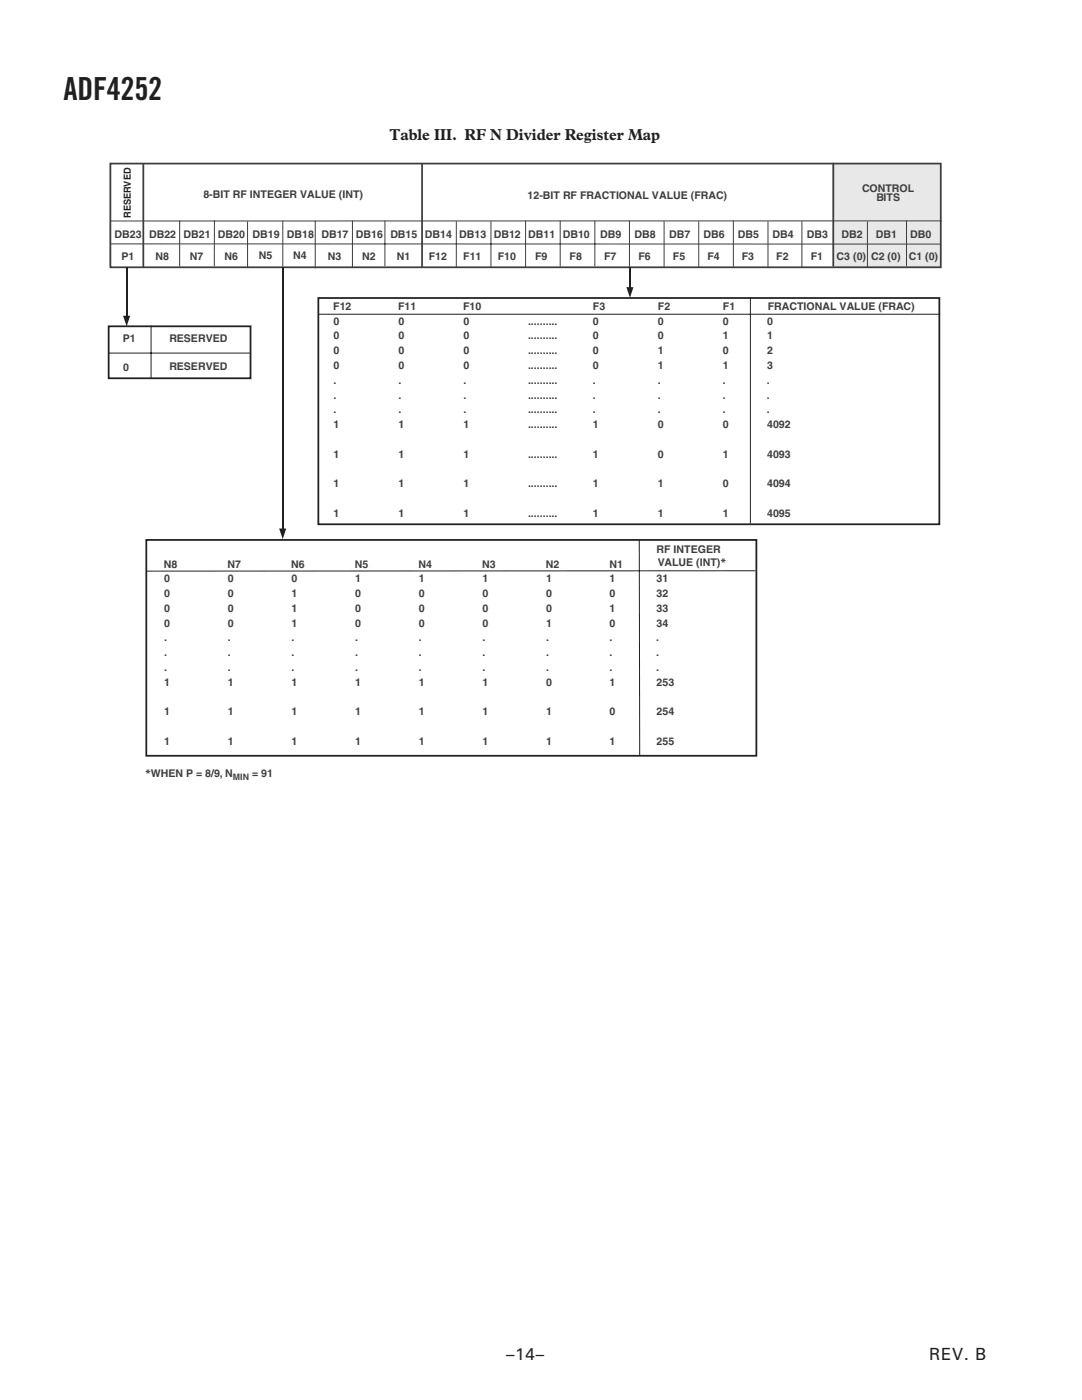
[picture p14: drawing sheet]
<svg xmlns="http://www.w3.org/2000/svg" width="216mm" height="279mm" viewBox="0 0 216 279" stroke-linecap="round" stroke-linejoin="round" font-family="sans-serif">
<defs><g id="words">
<text font-size="6.3" fill="#231f20" x="12.7" y="19.9">ADF4252</text>
<g font-size="3.4" fill="#231f20">
<text x="101" y="271.5">–14–</text>
<text x="185.4" y="271.5">REV. B</text>
</g>
<text font-size="3.2" fill="#231f20" x="77.7" y="28">Table III. RF N Divider Register Map</text>
<g font-size="2.1" fill="#3c3f37">
<text x="40.6" y="39.5">8-BIT RF INTEGER VALUE (INT)</text>
<text x="105.3" y="39.6">12-BIT RF FRACTIONAL VALUE (FRAC)</text>
<text x="172" y="38.3">CONTROL</text>
<text x="174.9" y="40.1">BITS</text>
<text x="22.9" y="47.4">DB23 DB22</text>
<text x="36.6" y="47.4">DB21</text>
<text x="43.5" y="47.4">DB20 DB19 DB18 DB17 DB16 DB15 DB14 DB13 DB12 DB11</text>
<text x="112.3" y="47.4">DB10</text>
<text x="119.7" y="47.4">DB9</text>
<text x="126.6" y="47.4">DB8</text>
<text x="133.5" y="47.4">DB7</text>
<text x="140.4" y="47.4">DB6</text>
<text x="147.3" y="47.4">DB5</text>
<text x="154.1" y="47.4">DB4</text>
<text x="161" y="47.4">DB3</text>
<text x="167.9" y="47.4">DB2</text>
<text x="174.8" y="47.4">DB1</text>
<text x="181.6" y="47.4">DB0</text>
<text x="24.2" y="51.8">P1</text>
<text x="31" y="51.8">N8</text>
<text x="37.9" y="51.8">N7</text>
<text x="44.8" y="51.8">N6</text>
<text x="51.7" y="51.8">N5</text>
<text x="58.5" y="51.8">N4</text>
<text x="65.4" y="51.8">N3</text>
<text x="72.3" y="51.8">N2</text>
<text x="79.2" y="51.8">N1</text>
<text x="85.6" y="51.8">F12</text>
<text x="92.4" y="51.8">F11</text>
<text x="99.3" y="51.8">F10</text>
<text x="106.8" y="51.8">F9</text>
<text x="113.6" y="51.8">F8</text>
<text x="120.5" y="51.8">F7</text>
<text x="127.4" y="51.8">F6</text>
<text x="134.3" y="51.8">F5</text>
<text x="141.1" y="51.8">F4</text>
<text x="148" y="51.8">F3</text>
<text x="154.9" y="51.8">F2</text>
<text x="161.8" y="51.8">F1</text>
<text x="166.9" y="51.9">C3 (0)</text>
<text x="173.8" y="51.9">C2 (0)</text>
<text x="181.3" y="51.8">C1 (0)</text>
<text x="66.5" y="61.9">F12</text>
<text x="66.6" y="64.8">0</text>
<text x="79.4" y="61.9">F11</text>
<text x="79.5" y="64.8">0</text>
<text x="92.4" y="61.9">F10</text>
<text x="92.5" y="64.8">0</text>
<text x="105.4" y="64.8">..........</text>
<text x="118.3" y="64.8">0</text>
<text x="118.3" y="61.9">F3</text>
<text x="131.3" y="64.8">0</text>
<text x="131.3" y="61.9">F2</text>
<text x="144.2" y="64.8">0</text>
<text x="144.2" y="61.9">F1</text>
<text x="153.1" y="64.8">0</text>
<text x="153.2" y="61.9">FRACTIONAL VALUE (FRAC)</text>
<text x="24.5" y="68.3">P1</text>
<text x="33.8" y="68.3">RESERVED</text>
<text x="66.6" y="67.8">0</text>
<text x="66.6" y="70.7">0</text>
<text x="79.5" y="67.8">0</text>
<text x="79.5" y="70.7">0</text>
<text x="92.5" y="67.8">0</text>
<text x="92.5" y="70.7">0</text>
<text x="105.4" y="67.8">..........</text>
<text x="105.4" y="70.7">..........</text>
<text x="118.3" y="67.8">0</text>
<text x="118.3" y="70.7">0</text>
<text x="131.3" y="67.8">0</text>
<text x="131.3" y="70.7">1</text>
<text x="144.2" y="67.8">1</text>
<text x="144.2" y="70.7">0</text>
<text x="153.1" y="67.8">1</text>
<text x="153.1" y="70.7">2</text>
<text x="24.6" y="74">0</text>
<text x="33.8" y="73.9">RESERVED</text>
<text x="66.6" y="73.6">0</text>
<text x="66.6" y="76.6">.</text>
<text x="79.5" y="73.6">0</text>
<text x="79.5" y="76.6">.</text>
<text x="92.5" y="76.6">.</text>
<text x="92.5" y="73.6">0</text>
<text x="105.4" y="73.6">..........</text>
<text x="105.4" y="76.6">..........</text>
<text x="118.3" y="73.6">0</text>
<text x="118.3" y="76.6">.</text>
<text x="131.3" y="73.6">1</text>
<text x="131.3" y="76.6">.</text>
<text x="144.2" y="73.6">1</text>
<text x="144.2" y="76.6">.</text>
<text x="153" y="76.6">.</text>
<text x="153.1" y="73.6">3</text>
<text x="66.6" y="79.5">.</text>
<text x="66.6" y="82.5">.</text>
<text x="79.5" y="79.5">.</text>
<text x="79.5" y="82.5">.</text>
<text x="92.5" y="79.5">.</text>
<text x="92.5" y="82.5">.</text>
<text x="105.4" y="79.5">..........</text>
<text x="105.4" y="82.5">..........</text>
<text x="118.3" y="79.5">.</text>
<text x="118.3" y="82.5">.</text>
<text x="131.3" y="79.5">.</text>
<text x="131.3" y="82.5">.</text>
<text x="144.2" y="79.5">.</text>
<text x="144.2" y="82.5">.</text>
<text x="153" y="79.5">.</text>
<text x="153" y="82.5">.</text>
<text x="66.6" y="85.4">1</text>
<text x="79.5" y="85.4">1</text>
<text x="92.5" y="85.4">1</text>
<text x="105.4" y="85.4">..........</text>
<text x="118.3" y="85.4">1</text>
<text x="131.3" y="85.4">0</text>
<text x="144.2" y="85.4">0</text>
<text x="153.1" y="85.4">4092</text>
<text x="66.6" y="91.3">1</text>
<text x="79.5" y="91.3">1</text>
<text x="92.5" y="91.3">1</text>
<text x="105.4" y="91.3">..........</text>
<text x="118.3" y="91.3">1</text>
<text x="131.3" y="91.3">0</text>
<text x="144.2" y="91.3">1</text>
<text x="153.1" y="91.3">4093</text>
<text x="66.6" y="97.2">1</text>
<text x="79.5" y="97.2">1</text>
<text x="92.5" y="97.2">1</text>
<text x="105.4" y="97.2">..........</text>
<text x="118.3" y="97.2">1</text>
<text x="131.3" y="97.2">1</text>
<text x="144.2" y="97.2">0</text>
<text x="153.1" y="97.2">4094</text>
<text x="66.6" y="103.1">1</text>
<text x="79.5" y="103.1">1</text>
<text x="92.5" y="103.1">1</text>
<text x="105.4" y="103.1">..........</text>
<text x="118.3" y="103.1">1</text>
<text x="131.3" y="103.1">1</text>
<text x="144.2" y="103.1">1</text>
<text x="153.1" y="103.1">4095</text>
<text x="32.7" y="113.3">N8</text>
<text x="45.4" y="113.3">N7</text>
<text x="58.1" y="113.3">N6</text>
<text x="70.8" y="113.3">N5</text>
<text x="83.5" y="113.3">N4</text>
<text x="96.2" y="113.3">N3</text>
<text x="108.9" y="113.3">N2</text>
<text x="121.6" y="113.3">N1</text>
<text x="131" y="110.3">RF INTEGER</text>
<text x="131.2" y="113">VALUE (INT)*</text>
<text x="32.8" y="116.2">0</text>
<text x="32.8" y="119.2">0</text>
<text x="45.5" y="116.2">0</text>
<text x="45.5" y="119.2">0</text>
<text x="58.2" y="116.2">0</text>
<text x="58.2" y="119.2">1</text>
<text x="70.9" y="116.2">1</text>
<text x="70.9" y="119.2">0</text>
<text x="83.6" y="116.2">1</text>
<text x="83.6" y="119.2">0</text>
<text x="96.3" y="116.2">1</text>
<text x="96.3" y="119.2">0</text>
<text x="109" y="116.2">1</text>
<text x="109" y="119.2">0</text>
<text x="121.6" y="116.2">1</text>
<text x="121.6" y="119.2">0</text>
<text x="131" y="116.2">31</text>
<text x="131" y="119.2">32</text>
<text x="32.8" y="122.1">0</text>
<text x="32.8" y="125.1">0</text>
<text x="45.5" y="122.1">0</text>
<text x="45.5" y="125.1">0</text>
<text x="58.2" y="122.1">1</text>
<text x="58.2" y="125.1">1</text>
<text x="70.9" y="122.1">0</text>
<text x="70.9" y="125.1">0</text>
<text x="83.6" y="122.1">0</text>
<text x="83.6" y="125.1">0</text>
<text x="96.3" y="122.1">0</text>
<text x="96.3" y="125.1">0</text>
<text x="109" y="122.1">0</text>
<text x="109" y="125.1">1</text>
<text x="121.6" y="122.1">1</text>
<text x="121.6" y="125.1">0</text>
<text x="131" y="122.1">33</text>
<text x="131" y="125.1">34</text>
<text x="32.8" y="128">.</text>
<text x="32.8" y="130.9">.</text>
<text x="45.5" y="128">.</text>
<text x="45.5" y="130.9">.</text>
<text x="58.2" y="128">.</text>
<text x="58.2" y="130.9">.</text>
<text x="70.9" y="128">.</text>
<text x="70.9" y="130.9">.</text>
<text x="83.6" y="128">.</text>
<text x="83.6" y="130.9">.</text>
<text x="96.3" y="128">.</text>
<text x="96.3" y="130.9">.</text>
<text x="109" y="128">.</text>
<text x="109" y="130.9">.</text>
<text x="121.6" y="128">.</text>
<text x="121.6" y="130.9">.</text>
<text x="130.9" y="128">.</text>
<text x="130.9" y="130.9">.</text>
<text x="32.8" y="133.9">.</text>
<text x="32.8" y="136.8">1</text>
<text x="45.5" y="133.9">.</text>
<text x="45.5" y="136.8">1</text>
<text x="58.2" y="133.9">.</text>
<text x="58.2" y="136.8">1</text>
<text x="70.9" y="133.9">.</text>
<text x="70.9" y="136.8">1</text>
<text x="83.6" y="133.9">.</text>
<text x="83.6" y="136.8">1</text>
<text x="96.3" y="133.9">.</text>
<text x="96.3" y="136.8">1</text>
<text x="109" y="133.9">.</text>
<text x="109" y="136.8">0</text>
<text x="121.6" y="133.9">.</text>
<text x="121.6" y="136.8">1</text>
<text x="130.9" y="133.9">.</text>
<text x="131" y="136.8">253</text>
<text x="32.8" y="142.7">1</text>
<text x="45.5" y="142.7">1</text>
<text x="58.2" y="142.7">1</text>
<text x="70.9" y="142.7">1</text>
<text x="83.6" y="142.7">1</text>
<text x="96.3" y="142.7">1</text>
<text x="109" y="142.7">1</text>
<text x="121.6" y="142.7">0</text>
<text x="131" y="142.7">254</text>
<text x="32.8" y="148.6">1</text>
<text x="45.5" y="148.6">1</text>
<text x="58.2" y="148.6">1</text>
<text x="70.9" y="148.6">1</text>
<text x="83.6" y="148.6">1</text>
<text x="96.3" y="148.6">1</text>
<text x="109" y="148.6">1</text>
<text x="121.6" y="148.6">1</text>
<text x="131" y="148.6">255</text>
<text x="29" y="155">*WHEN P = 8/9, N</text>
<text x="50.3" y="155">= 91</text>
</g>
<text font-size="1.9" fill="#231f20" x="26.1" y="43.5" transform="rotate(-90 26.1 43.5)">RESERVED</text>
<text font-size="1.8" fill="#3c3f37" x="46.5" y="155.7">MIN</text>
</g></defs>
<path d="M63.5 59.5h123.9v45.1h-123.9zM21.7 65.1h28.3v10.4h-28.3zM29.2 107.8h121.7v43h-121.7z" fill="none" stroke="#231f20" stroke-width=".35"/>
<path d="M149.7 59.3v45.2M21.7 70.5h28.3M30.1 65v10.6M63.7 62.7h123.9M127.6 107.7v43M150.7 113.9l-121.5 .1" fill="none" stroke="#231f20" stroke-width=".2"/>
<path d="M166.1 32.6h21.4v20.7h-21.4z" fill="#e7e8e9"/>
<path d="M22 32.6h165.7v20.7h-165.7zM28.6 32.8v20.5M84.2 32.8v20.4M166.3 32.6v20.5" fill="none" stroke="#3c3f37" stroke-width=".35"/>
<g fill="none" stroke="#3c3f37" stroke-width=".2">
<path d="M22 48.7h165.5M22 43.9v8.9M35.8 44.1v9M42.8 44.1v9M49.4 44.3v8.9M56.4 44.2v8.9M62.9 44.2v9.3M70.3 44.1v9.2M76.8 44.1v9M91.1 44.2v9M98 44.2v9M104.9 44.1v9.2"/>
<path d="M111.8 44.1v9.1M118.7 44.1v9M125.6 44.1v9.1M132.5 44.2v9M139.4 44.2v9M146.3 44.1v9.1M153.2 44.2v9M160 44.2v9M173.1 44.3v8.9M180.9 44.1v9M187.9 44.1h-165.9"/>
</g>
<path d="M25.3 53.4v9.8" fill="none" stroke="#231f20" stroke-width=".26"/>
<path d="M24.6 63h1.4l-.7 2.1z" fill="#231f20"/>
<path d="M56.4 53.4v52.3" fill="none" stroke="#231f20" stroke-width=".26"/>
<path d="M55.7 105.5h1.4l-.7 2.1z" fill="#231f20"/>
<path d="M125.7 53.3v4.2" fill="none" stroke="#231f20" stroke-width=".26"/>
<path d="M125 57.3h1.4l-.7 2.1z" fill="#231f20"/>
<use href="#words"/>
</svg>
